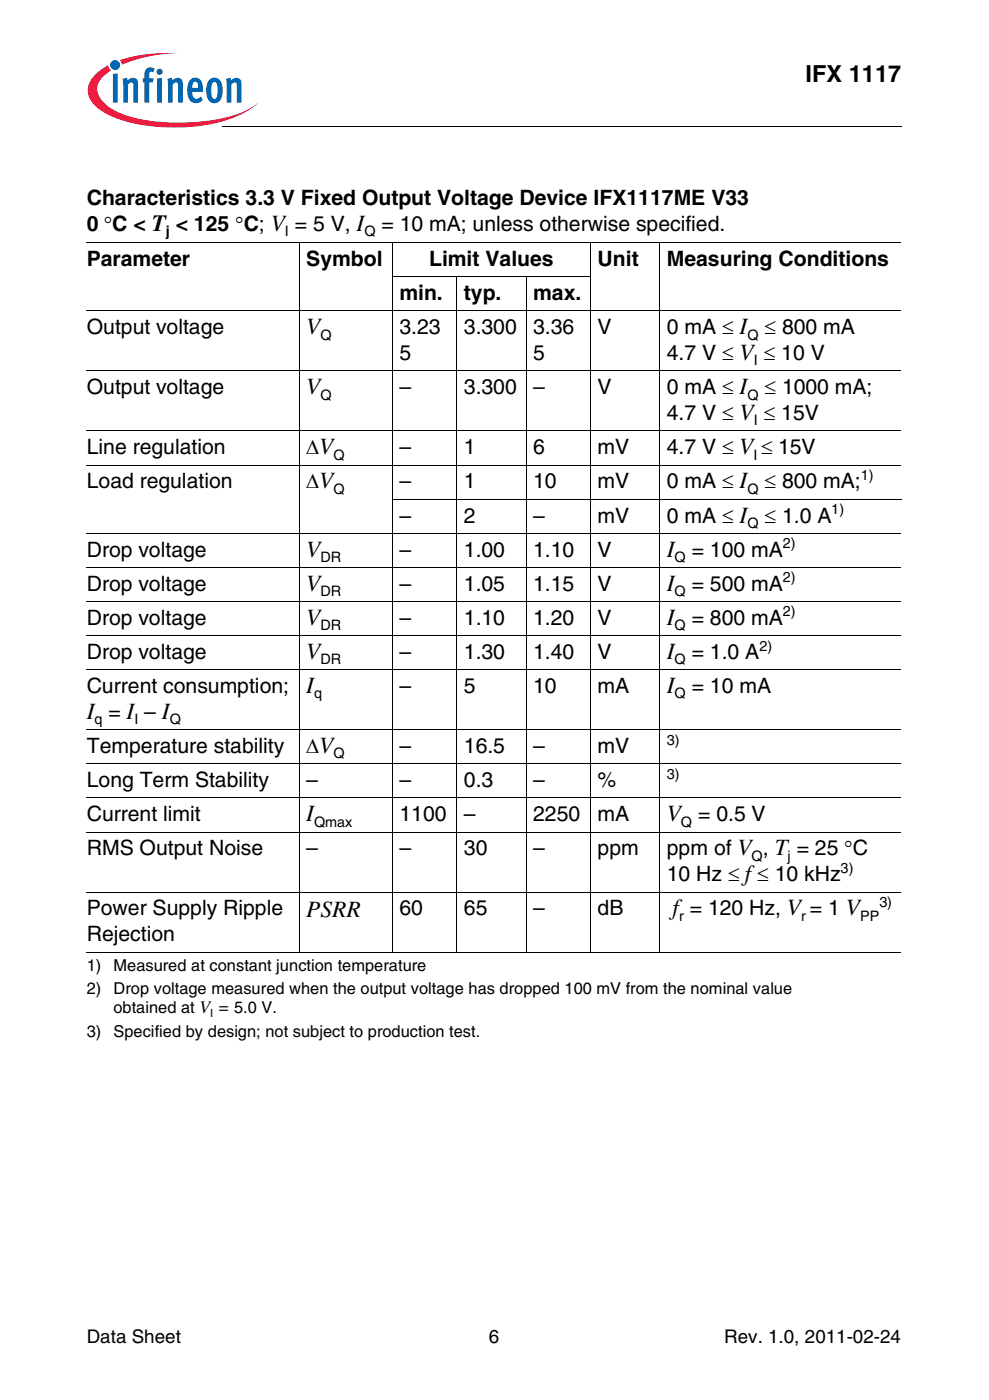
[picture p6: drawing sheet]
<svg xmlns="http://www.w3.org/2000/svg" width="148mm" height="210mm" viewBox="0 0 148 210" stroke-linecap="round" stroke-linejoin="round" font-family="sans-serif">
<defs><g id="words">
<g font-size="3.5">
<text x="120.7" y="12.2">IFX 1117</text>
<text x="45.9" y="50.1">V</text>
<text x="45.9" y="59.1">V</text>
<text x="45.9" y="83.5">V</text>
<text x="99.9" y="83.5">I</text>
<text x="45.9" y="88.6">V</text>
<text x="99.9" y="88.6">I</text>
<text x="45.9" y="93.7">V</text>
<text x="99.9" y="93.7">I</text>
<text x="45.9" y="98.8">V</text>
<text x="99.9" y="98.8">I</text>
<text x="13" y="107.8">I = I – I</text>
<text x="45.9" y="103.9">I</text>
<text x="99.9" y="103.9">I</text>
<text x="45.9" y="123.2">I</text>
<text x="99.9" y="123.2">V</text>
<text x="45.9" y="137.5">PSRR</text>
<text x="100.8" y="137.3">f = 120 Hz, V = 1 V</text>
</g>
<g font-size="3.2">
<text x="13" y="34.6">0 °C &lt; T &lt; 125 °C; V = 5 V, I</text>
<text x="13" y="30.7">Characteristics 3.3 V Fixed Output Voltage Device IFX1117ME V33</text>
<text x="57.1" y="34.6">= 10 mA; unless otherwise specified.</text>
<text x="13" y="39.9">Parameter</text>
<text x="45.9" y="39.9">Symbol</text>
<text x="64.3" y="39.9">Limit Values</text>
<text x="89.5" y="39.9">Unit</text>
<text x="99.9" y="39.9">Measuring Conditions</text>
<text x="59.8" y="45">min.</text>
<text x="69.5" y="45">typ.</text>
<text x="79.9" y="45">max.</text>
<text x="13" y="50.1">Output voltage</text>
<text x="59.8" y="50.1">3.23</text>
<text x="69.5" y="50.1">3.300</text>
<text x="79.9" y="50.1">3.36</text>
<text x="89.5" y="50.1">V</text>
<text x="99.9" y="50.1">0 mA ≤ I</text>
<text x="114.5" y="50.1">≤ 800 mA</text>
<text x="13" y="59.1">Output voltage</text>
<text x="59.8" y="54">5</text>
<text x="59.8" y="59.1">–</text>
<text x="69.5" y="59.1">3.300</text>
<text x="79.9" y="54">5</text>
<text x="79.9" y="59.1">–</text>
<text x="89.5" y="59.1">V</text>
<text x="99.9" y="54">4.7 V ≤ V ≤ 10 V</text>
<text x="99.9" y="59.1">0 mA ≤ I</text>
<text x="114.5" y="59.1">≤ 1000 mA;</text>
<text x="99.9" y="63">4.7 V ≤ V ≤ 15V</text>
<text x="13" y="68.1">Line regulation</text>
<text x="45.9" y="68.1">ΔV</text>
<text x="59.8" y="68.1">–</text>
<text x="69.5" y="68.1">1</text>
<text x="79.9" y="68.1">6</text>
<text x="89.5" y="68.1">mV</text>
<text x="99.9" y="68.1">4.7 V ≤ V ≤ 15V</text>
<text x="13" y="73.2">Load regulation</text>
<text x="45.9" y="73.2">ΔV</text>
<text x="59.8" y="73.2">–</text>
<text x="69.5" y="73.2">1</text>
<text x="79.9" y="73.2">10</text>
<text x="89.5" y="73.2">mV</text>
<text x="99.9" y="73.2">0 mA ≤ I</text>
<text x="114.5" y="73.2">≤ 800 mA;</text>
<text x="13" y="83.5">Drop voltage</text>
<text x="59.8" y="78.3">–</text>
<text x="59.8" y="83.5">–</text>
<text x="69.5" y="78.3">2</text>
<text x="69.5" y="83.5">1.00</text>
<text x="79.9" y="78.3">–</text>
<text x="79.9" y="83.5">1.10</text>
<text x="89.5" y="78.3">mV</text>
<text x="89.5" y="83.5">V</text>
<text x="99.9" y="78.3">0 mA ≤ I</text>
<text x="103.6" y="83.5">= 100 mA</text>
<text x="114.5" y="78.3">≤ 1.0 A</text>
<text x="13" y="88.6">Drop voltage</text>
<text x="59.8" y="88.6">–</text>
<text x="69.5" y="88.6">1.05</text>
<text x="79.9" y="88.6">1.15</text>
<text x="89.5" y="88.6">V</text>
<text x="103.6" y="88.6">= 500 mA</text>
<text x="13" y="93.7">Drop voltage</text>
<text x="59.8" y="93.7">–</text>
<text x="69.5" y="93.7">1.10</text>
<text x="79.9" y="93.7">1.20</text>
<text x="89.5" y="93.7">V</text>
<text x="103.6" y="93.7">= 800 mA</text>
<text x="13" y="98.8">Drop voltage</text>
<text x="59.8" y="98.8">–</text>
<text x="69.5" y="98.8">1.30</text>
<text x="79.9" y="98.8">1.40</text>
<text x="89.5" y="98.8">V</text>
<text x="103.6" y="98.8">= 1.0 A</text>
<text x="13" y="103.9">Current consumption;</text>
<text x="59.8" y="103.9">–</text>
<text x="69.5" y="103.9">5</text>
<text x="79.9" y="103.9">10</text>
<text x="89.5" y="103.9">mA</text>
<text x="103.6" y="103.9">= 10 mA</text>
<text x="13" y="112.9">Temperature stability</text>
<text x="45.9" y="112.9">ΔV</text>
<text x="59.8" y="112.9">–</text>
<text x="69.5" y="112.9">16.5</text>
<text x="79.9" y="112.9">–</text>
<text x="89.5" y="112.9">mV</text>
<text x="13" y="118">Long Term Stability</text>
<text x="45.9" y="118">–</text>
<text x="59.8" y="118">–</text>
<text x="69.5" y="118">0.3</text>
<text x="79.9" y="118">–</text>
<text x="89.5" y="118">%</text>
<text x="13" y="123.2">Current limit</text>
<text x="59.8" y="123.2">1100</text>
<text x="69.5" y="123.2">–</text>
<text x="79.9" y="123.2">2250</text>
<text x="89.5" y="123.2">mA</text>
<text x="104.6" y="123.2">= 0.5 V</text>
<text x="13" y="128.3">RMS Output Noise</text>
<text x="45.9" y="128.3">–</text>
<text x="59.8" y="128.3">–</text>
<text x="69.5" y="128.3">30</text>
<text x="79.9" y="128.3">–</text>
<text x="89.5" y="128.3">ppm</text>
<text x="99.9" y="128.3">ppm of V , T = 25 °C</text>
<text x="13" y="137.3">Power Supply Ripple</text>
<text x="59.8" y="137.3">60</text>
<text x="69.5" y="137.3">65</text>
<text x="79.9" y="137.3">–</text>
<text x="89.5" y="137.3">dB</text>
<text x="99.9" y="132.2">10 Hz ≤ f≤ 10 kHz</text>
<text x="13" y="141.1">Rejection</text>
</g>
<g font-size="2.8">
<text x="13" y="201.3">Data Sheet</text>
<text x="73.2" y="201.3">6</text>
<text x="108.5" y="201.3">Rev. 1.0, 2011-02-24</text>
</g>
<g font-size="2.5">
<text x="13" y="145.5">1)</text>
<text x="13" y="149.1">2)</text>
<text x="17" y="149.1">Drop voltage measured when the output voltage has dropped 100 mV from the nominal value</text>
<text x="17" y="145.5">Measured at constant junction temperature</text>
<text x="13" y="155.4">3)</text>
<text x="17" y="151.9">obtained at V = 5.0 V.</text>
<text x="17" y="155.4">Specified by design; not subject to production test.</text>
</g>
<g font-size="2.2">
<text x="24.8" y="35.4">j</text>
<text x="42.7" y="35.4">I</text>
<text x="54.6" y="35.4">Q</text>
<text x="48" y="50.9">Q</text>
<text x="112" y="50.9">Q</text>
<text x="48" y="59.9">Q</text>
<text x="112" y="59.9">Q</text>
<text x="112.9" y="54.8">I</text>
<text x="112.9" y="63.8">I</text>
<text x="50" y="68.9">Q</text>
<text x="112.9" y="68.9">I</text>
<text x="128.9" y="72">1)</text>
<text x="50" y="74">Q</text>
<text x="112" y="74">Q</text>
<text x="124.5" y="77.1">1)</text>
<text x="112" y="79.1">Q</text>
<text x="117.3" y="82.2">2)</text>
<text x="48" y="84.3">DR</text>
<text x="48" y="89.4">DR</text>
<text x="101.1" y="84.3">Q</text>
<text x="101.1" y="89.4">Q</text>
<text x="117.3" y="87.3">2)</text>
<text x="48" y="94.5">DR</text>
<text x="101.1" y="94.5">Q</text>
<text x="117.3" y="92.4">2)</text>
<text x="48" y="99.6">DR</text>
<text x="101.1" y="99.6">Q</text>
<text x="113.8" y="97.5">2)</text>
<text x="47.1" y="104.7">q</text>
<text x="101.1" y="104.7">Q</text>
<text x="14.2" y="108.6">q</text>
<text x="20.1" y="108.6">I</text>
<text x="25.4" y="108.6">Q</text>
<text x="50" y="113.7">Q</text>
<text x="99.9" y="111.6">3)</text>
<text x="99.9" y="116.8">3)</text>
<text x="47.1" y="123.9">Qmax</text>
<text x="102" y="123.9">Q</text>
<text x="112.6" y="129.1">Q</text>
<text x="118" y="129.1">j</text>
<text x="125.9" y="130.9">3)</text>
<text x="131.7" y="136">3)</text>
<text x="101.7" y="138.1">r</text>
<text x="120" y="138.1">r</text>
<text x="128.9" y="138.1">PP</text>
</g>
<text font-size="1.7" x="31.5" y="152.5">I</text>
</g></defs>
<circle cx="17.2" cy="9.7" r=".75" fill="#0166b3"/>
<g fill="#ed1a40">
<path d="M18 9l2.3-.6a25.2 25.2 0 0 1 6.4-.4 21.9 21.9 0 0 0-8 1.5l-.4 .2z"/>
<path d="M14.2 11.3l1.2-1.1 .8-.4 .1 .3 .3 .5a3.4 3.4 0 0 0-2 2.9 4.1 4.1 0 0 0 2.5 3 22.4 22.4 0 0 0 11 1.9 22.2 22.2 0 0 0 9.1-2l1.4-.9a12.7 12.7 0 0 1-6.4 3 28.7 28.7 0 0 1-14.7-.7 7.8 7.8 0 0 1-4-2.9 2.98 2.98 0 0 1 .7-3.6z"/>
</g>
<g fill="#0166b3">
<path d="M16.9 11.1l.7-.1v4.4h-.7z"/>
<path d="M18.4 11.8l.6-.2 .1 .5a.84 .84 0 0 1 1-.4 .84 .84 0 0 1 .6 .9v2.8h-.7l-.1-2.9a.29 .29 0 0 0-.4-.1l-.3 .3v2.7h-.7z"/>
<path d="M22 10.3l.3-.2 .7 .1 .2 .1-.2 .5a.35 .35 0 0 0-.6 .1v.8h.6l-.1 .7h-.5v3h-.8v-3h-.2v-.7h.2v-.4a1.22 1.22 0 0 1 .4-1z"/>
<path d="M25.1 11.8l.6-.2 .1 .5a.84 .84 0 0 1 1-.4 .84 .84 0 0 1 .6 .9v2.8h-.7v-2.9a.29 .29 0 0 0-.5-.1l-.3 .3v2.7h-.7z"/>
<path d="M33.9 11.8l.6-.2 .1 .5a.84 .84 0 0 1 1-.4 .84 .84 0 0 1 .6 .9v2.8h-.7l-.1-2.9a.29 .29 0 0 0-.4-.1l-.3 .3v2.7h-.7z"/>
<path d="M23.4 10.8a.5 .5 0 0 1 1 0 .5 .5 0 0 1-1 0zM23.6 11.8l.7-.1v3.7h-.7z"/>
<path d="M28.6 11.9a1.07 1.07 0 0 1 1.1-.2 1.07 1.07 0 0 1 .6 .9l.1 1.2h-1.6a.74 .74 0 0 0 .3 .9 .74 .74 0 0 0 1-.2l.3 .5a1.28 1.28 0 0 1-1.5 .4 1.28 1.28 0 0 1-.8-1.3v-1a1.86 1.86 0 0 1 .5-1.2zM29.1 12.3l-.2 .2-.1 .7h.9v-.5a.42 .42 0 0 0-.6-.4z"/>
<path d="M31.4 11.9a1.18 1.18 0 0 1 1.3-.1 1.18 1.18 0 0 1 .6 1.2 2.26 2.26 0 0 1-.8 2.4 1.26 1.26 0 0 1-1.6-1.4 2.78 2.78 0 0 1 .5-2.1zM31.8 12.4l-.1 .4-.1 1a.88 .88 0 0 0 .5 1 1.21 1.21 0 0 0 .5-1.3 1.09 1.09 0 0 0-.5-1.2z"/>
</g>
<path d="M33.4 18.8v.2z" fill="#000"/>
<path d="M33.4 18.9h101.6" fill="none" stroke="#000" stroke-width=".15"/>
<path d="M13 20.4h32.8v3.4h-32.8z" fill="#fff"/>
<g fill="none" stroke="#000" stroke-width=".15">
<path d="M13 36.4h122M44.8 36.3v106.5M58.8 36.3v106.5M88.5 36.3v106.5M98.9 36.3v106.5M13 46.6h122M13 55.6h122M58.7 41.5h29.8M68.4 41.4v101.4M78.8 41.4v101.4M13 64.6h122M13 69.7h122"/>
<path d="M13 79.9h122M58.7 74.8h76.3M13 85.1h122M13 90.2h122M13 95.3h122M13 100.4h122M13 109.4h122M13 114.5h122M13 119.6h122M13 124.8h122M13 133.8h122M13 142.7h122"/>
</g>
<use href="#words"/>
</svg>
